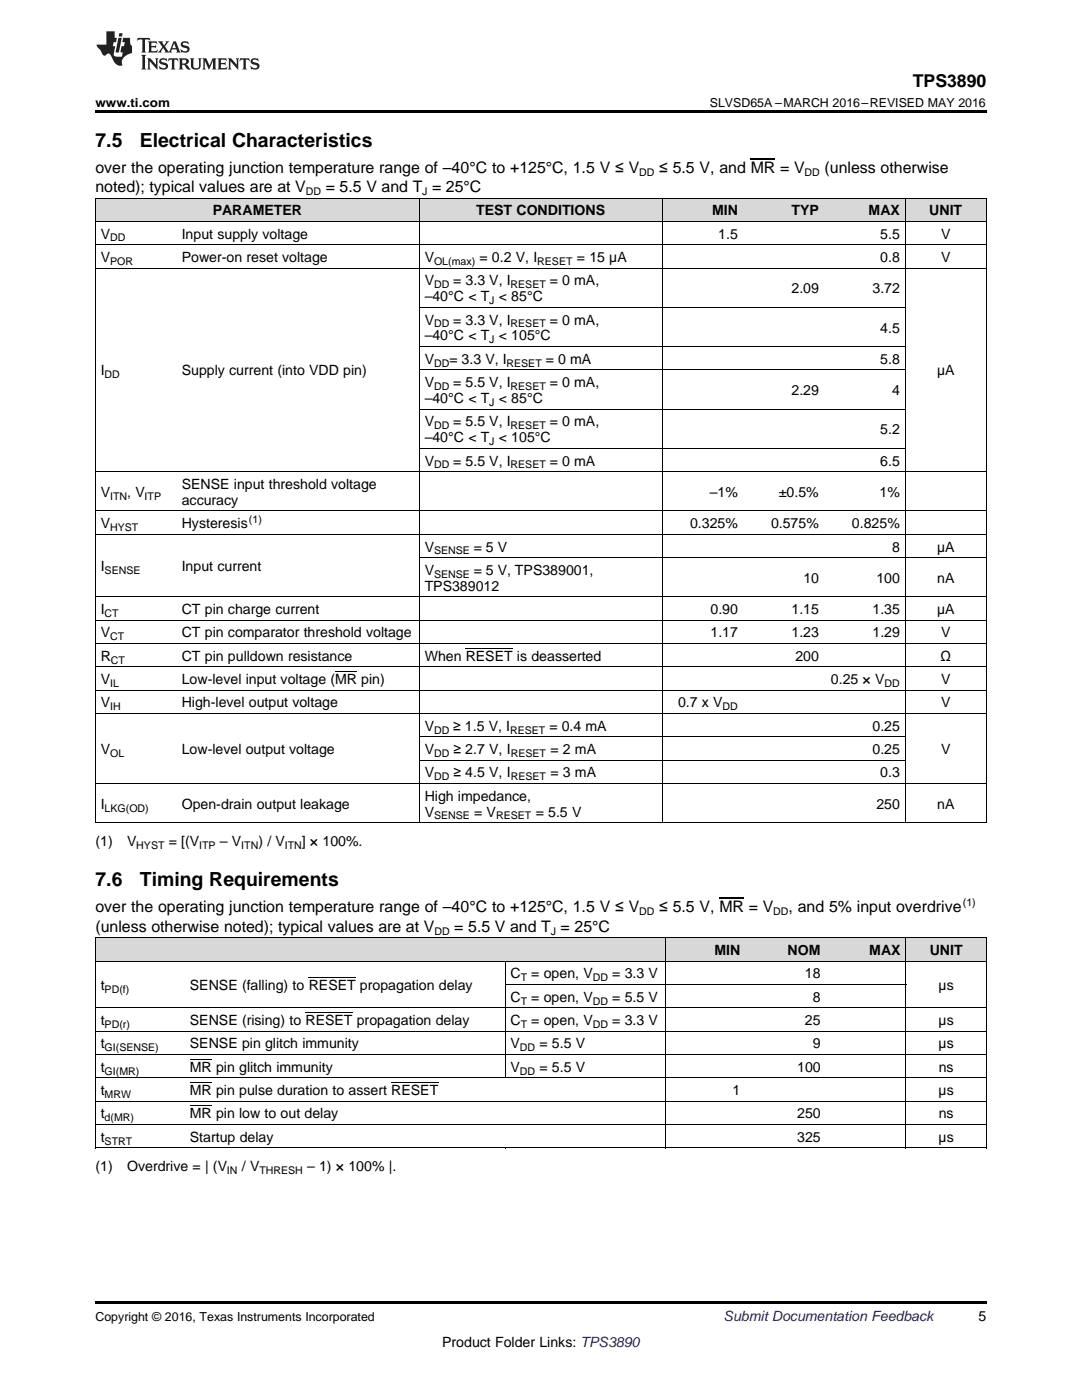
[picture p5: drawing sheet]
<svg xmlns="http://www.w3.org/2000/svg" width="216mm" height="279mm" viewBox="0 0 216 279" stroke-linecap="round" stroke-linejoin="round" font-family="sans-serif">
<defs><g id="words">
<g font-size="3.9">
<text x="19" y="29.3">7.5</text>
<text x="27.9" y="29.3">Electrical Characteristics</text>
<text x="19" y="176.9">7.6</text>
<text x="27.9" y="176.9">Timing Requirements</text>
</g>
<text font-size="3.5" x="182.1" y="17.3">TPS3890</text>
<g font-size="3.2">
<text x="19" y="34.4">over the operating junction temperature range of –40°C to +125°C, 1.5 V ≤ V</text>
<text x="131.6" y="34.4">≤ 5.5 V, and MR = V</text>
<text x="164.5" y="34.4">(unless otherwise</text>
<text x="19" y="38.3">noted); typical values are at V</text>
<text x="65" y="38.3">= 5.5 V and T = 25°C</text>
<text x="19" y="182.1">over the operating junction temperature range of –40°C to +125°C, 1.5 V ≤ V</text>
<text x="19" y="185.9">(unless otherwise noted); typical values are at V</text>
<text x="90.7" y="185.9">= 5.5 V and T = 25°C</text>
<text x="131.6" y="182.1">≤ 5.5 V, MR = V</text>
<text x="157.4" y="182.1">, and 5% input overdrive</text>
</g>
<g font-size="2.8">
<text x="20.1" y="47.6">V</text>
<text x="36.3" y="47.6">Input supply voltage</text>
<text x="42.4" y="43">PARAMETER</text>
<text x="95" y="43">TEST CONDITIONS</text>
<text x="142.1" y="43">MIN</text>
<text x="143.3" y="47.6">1.5</text>
<text x="157.9" y="43">TYP</text>
<text x="173.3" y="43">MAX</text>
<text x="175.6" y="47.6">5.5</text>
<text x="185.4" y="43">UNIT</text>
<text x="187.8" y="47.6">V</text>
<text x="20.1" y="52.3">V</text>
<text x="36.3" y="52.3">Power-on reset voltage</text>
<text x="84.7" y="52.3">V</text>
<text x="95.7" y="52.3">= 0.2 V, I</text>
<text x="115.1" y="52.3">= 15 µA</text>
<text x="175.6" y="52.3">0.8</text>
<text x="187.8" y="52.3">V</text>
<text x="84.7" y="56.9">V</text>
<text x="90.5" y="56.9">= 3.3 V, I</text>
<text x="109.7" y="56.9">= 0 mA,</text>
<text x="157.9" y="58.5">2.09</text>
<text x="174.1" y="58.5">3.72</text>
<text x="84.7" y="60.1">–40°C &lt; T &lt; 85°C</text>
<text x="84.7" y="64.8">V</text>
<text x="90.5" y="64.8">= 3.3 V, I</text>
<text x="109.7" y="64.8">= 0 mA,</text>
<text x="84.7" y="67.9">–40°C &lt; T &lt; 105°C</text>
<text x="175.6" y="66.4">4.5</text>
<text x="20.1" y="74.9">I</text>
<text x="36.3" y="74.9">Supply current (into VDD pin)</text>
<text x="84.7" y="72.6">V</text>
<text x="84.7" y="77.3">V</text>
<text x="89.7" y="72.6">= 3.3 V, I</text>
<text x="90.5" y="77.3">= 5.5 V, I</text>
<text x="108.9" y="72.6">= 0 mA</text>
<text x="109.7" y="77.3">= 0 mA,</text>
<text x="175.6" y="72.6">5.8</text>
<text x="187" y="74.9">µA</text>
<text x="84.7" y="80.4">–40°C &lt; T &lt; 85°C</text>
<text x="157.9" y="78.8">2.29</text>
<text x="178" y="78.8">4</text>
<text x="84.7" y="85.1">V</text>
<text x="84.7" y="88.3">–40°C &lt; T &lt; 105°C</text>
<text x="90.5" y="85.1">= 5.5 V, I</text>
<text x="109.7" y="85.1">= 0 mA,</text>
<text x="175.6" y="86.7">5.2</text>
<text x="84.7" y="92.9">V</text>
<text x="90.5" y="92.9">= 5.5 V, I</text>
<text x="109.7" y="92.9">= 0 mA</text>
<text x="175.6" y="92.9">6.5</text>
<text x="20.1" y="99.2">V</text>
<text x="25.4" y="99.2">, V</text>
<text x="36.3" y="97.6">SENSE input threshold voltage</text>
<text x="36.3" y="100.8">accuracy</text>
<text x="141.6" y="99.2">–1%</text>
<text x="155.4" y="99.2">±0.5%</text>
<text x="175.5" y="99.2">1%</text>
<text x="20.1" y="105.4">V</text>
<text x="36.3" y="105.4">Hysteresis</text>
<text x="137.7" y="105.4">0.325%</text>
<text x="153.8" y="105.4">0.575%</text>
<text x="170" y="105.4">0.825%</text>
<text x="20.1" y="114">I</text>
<text x="36.3" y="114">Input current</text>
<text x="84.7" y="110.1">V</text>
<text x="94.6" y="110.1">= 5 V</text>
<text x="178" y="110.1">8</text>
<text x="187" y="110.1">µA</text>
<text x="84.7" y="114.7">V</text>
<text x="84.7" y="117.9">TPS389012</text>
<text x="94.6" y="114.7">= 5 V, TPS389001,</text>
<text x="160.3" y="116.3">10</text>
<text x="174.9" y="116.3">100</text>
<text x="187" y="116.3">nA</text>
<text x="20.1" y="122.6">I</text>
<text x="36.3" y="122.6">CT pin charge current</text>
<text x="141.8" y="122.6">0.90</text>
<text x="157.9" y="122.6">1.15</text>
<text x="174.1" y="122.6">1.35</text>
<text x="187" y="122.6">µA</text>
<text x="20.1" y="127.2">V</text>
<text x="20.1" y="131.9">R</text>
<text x="36.3" y="127.2">CT pin comparator threshold voltage</text>
<text x="36.3" y="131.9">CT pin pulldown resistance</text>
<text x="84.7" y="131.9">When RESET is deasserted</text>
<text x="141.8" y="127.2">1.17</text>
<text x="157.9" y="127.2">1.23</text>
<text x="158.7" y="131.9">200</text>
<text x="174.1" y="127.2">1.29</text>
<text x="187.7" y="131.9">Ω</text>
<text x="187.8" y="127.2">V</text>
<text x="20.1" y="136.5">V</text>
<text x="36.3" y="136.5">Low-level input voltage (MR pin)</text>
<text x="165.8" y="136.5">0.25 × V</text>
<text x="187.8" y="136.5">V</text>
<text x="20.1" y="141.2">V</text>
<text x="36.3" y="141.2">High-level output voltage</text>
<text x="135.3" y="141.2">0.7 x V</text>
<text x="187.8" y="141.2">V</text>
<text x="84.7" y="145.8">V</text>
<text x="90.5" y="145.8">≥ 1.5 V, I</text>
<text x="109.6" y="145.8">= 0.4 mA</text>
<text x="174.1" y="145.8">0.25</text>
<text x="20.1" y="150.5">V</text>
<text x="36.3" y="150.5">Low-level output voltage</text>
<text x="84.7" y="150.5">V</text>
<text x="84.7" y="155.2">V</text>
<text x="90.5" y="150.5">≥ 2.7 V, I</text>
<text x="90.5" y="155.2">≥ 4.5 V, I</text>
<text x="109.8" y="150.5">= 2 mA</text>
<text x="109.8" y="155.2">= 3 mA</text>
<text x="174.1" y="150.5">0.25</text>
<text x="175.6" y="155.2">0.3</text>
<text x="187.8" y="150.5">V</text>
<text x="20.1" y="161.4">I</text>
<text x="36.3" y="161.4">Open-drain output leakage</text>
<text x="84.7" y="159.8">High impedance,</text>
<text x="174.9" y="161.4">250</text>
<text x="187" y="161.4">nA</text>
<text x="84.7" y="163">V</text>
<text x="94.6" y="163">= V</text>
<text x="106.9" y="163">= 5.5 V</text>
<text x="19" y="168.8">(1)</text>
<text x="25.4" y="168.8">V</text>
<text x="33.7" y="168.8">= [(V</text>
<text x="43.9" y="168.8">– V</text>
<text x="51.6" y="168.8">) / V</text>
<text x="60.2" y="168.8">] × 100%.</text>
<text x="142.6" y="190.6">MIN</text>
<text x="157.2" y="190.6">NOM</text>
<text x="173.5" y="190.6">MAX</text>
<text x="185.5" y="190.6">UNIT</text>
<text x="20.1" y="197.6">t</text>
<text x="37.9" y="197.6">SENSE (falling) to RESET propagation delay</text>
<text x="101.9" y="195.3">C</text>
<text x="106" y="195.3">= open, V</text>
<text x="122.2" y="195.3">= 3.3 V</text>
<text x="160.6" y="195.3">18</text>
<text x="187.3" y="197.6">µs</text>
<text x="101.9" y="199.9">C</text>
<text x="106" y="199.9">= open, V</text>
<text x="122.2" y="199.9">= 5.5 V</text>
<text x="162.2" y="199.9">8</text>
<text x="20.1" y="204.6">t</text>
<text x="20.1" y="209.2">t</text>
<text x="37.9" y="204.6">SENSE (rising) to RESET propagation delay</text>
<text x="37.9" y="209.2">SENSE pin glitch immunity</text>
<text x="101.9" y="204.6">C</text>
<text x="101.9" y="209.2">V</text>
<text x="106" y="204.6">= open, V</text>
<text x="107.6" y="209.2">= 5.5 V</text>
<text x="122.2" y="204.6">= 3.3 V</text>
<text x="160.6" y="204.6">25</text>
<text x="162.2" y="209.2">9</text>
<text x="187.3" y="204.6">µs</text>
<text x="187.3" y="209.2">µs</text>
<text x="20.1" y="213.9">t</text>
<text x="37.9" y="213.9">MR pin glitch immunity</text>
<text x="101.9" y="213.9">V</text>
<text x="107.6" y="213.9">= 5.5 V</text>
<text x="159.1" y="213.9">100</text>
<text x="187.3" y="213.9">ns</text>
<text x="20.1" y="218.5">t</text>
<text x="37.9" y="218.5">MR pin pulse duration to assert RESET</text>
<text x="146.2" y="218.5">1</text>
<text x="187.3" y="218.5">µs</text>
<text x="20.1" y="223.2">t</text>
<text x="20.1" y="227.9">t</text>
<text x="37.9" y="223.2">MR pin low to out delay</text>
<text x="37.9" y="227.9">Startup delay</text>
<text x="159.1" y="223.2">250</text>
<text x="159.1" y="227.9">325</text>
<text x="187.3" y="227.9">µs</text>
<text x="187.3" y="223.2">ns</text>
<text x="19" y="233.7">(1)</text>
<text x="25.4" y="233.7">Overdrive = | (V</text>
<text x="48.3" y="233.7">/ V</text>
<text x="61.3" y="233.7">– 1) × 100% |.</text>
<text x="195.3" y="263.6">5</text>
<text x="88.2" y="268.9">Product Folder Links: TPS3890</text>
</g>
<text font-size="2.8" fill="#0000c8" x="144.4" y="263.6">Submit Documentation Feedback</text>
<g font-size="2.5">
<text x="19" y="21.4">www.ti.com</text>
<text x="141.6" y="21.4">SLVSD65A –MARCH 2016–REVISED MAY 2016</text>
<text x="19" y="263.6">Copyright © 2016, Texas Instruments Incorporated</text>
</g>
<g font-size="2.1">
<text x="127.6" y="35.1">DD</text>
<text x="160.5" y="35.1">DD</text>
<text x="61" y="38.9">DD</text>
<text x="84.2" y="38.9">J</text>
<text x="22" y="48.2">DD</text>
<text x="22" y="52.8">POR</text>
<text x="86.6" y="52.8">OL(max)</text>
<text x="107.2" y="52.8">RESET</text>
<text x="86.6" y="57.5">DD</text>
<text x="101.9" y="57.5">RESET</text>
<text x="86.6" y="65.3">DD</text>
<text x="97.6" y="60.7">J</text>
<text x="101.9" y="65.3">RESET</text>
<text x="97.6" y="68.5">J</text>
<text x="20.9" y="75.5">DD</text>
<text x="86.6" y="73.2">DD</text>
<text x="86.6" y="77.8">DD</text>
<text x="101.1" y="73.2">RESET</text>
<text x="101.9" y="77.8">RESET</text>
<text x="97.6" y="81">J</text>
<text x="86.6" y="85.7">DD</text>
<text x="97.6" y="88.8">J</text>
<text x="101.9" y="85.7">RESET</text>
<text x="86.6" y="93.5">DD</text>
<text x="101.9" y="93.5">RESET</text>
<text x="22" y="99.7">ITN</text>
<text x="28.9" y="99.7">ITP</text>
<text x="22" y="106">HYST</text>
<text x="49.7" y="104.3">(1)</text>
<text x="86.6" y="110.6">SENSE</text>
<text x="20.9" y="114.5">SENSE</text>
<text x="86.6" y="115.3">SENSE</text>
<text x="20.9" y="123.1">CT</text>
<text x="22" y="127.8">CT</text>
<text x="22" y="137.1">IL</text>
<text x="22.1" y="132.4">CT</text>
<text x="176.5" y="137.1">DD</text>
<text x="22" y="141.7">IH</text>
<text x="144.2" y="141.7">DD</text>
<text x="86.6" y="146.4">DD</text>
<text x="101.8" y="146.4">RESET</text>
<text x="22" y="151.1">OL</text>
<text x="86.6" y="151.1">DD</text>
<text x="86.6" y="155.7">DD</text>
<text x="101.9" y="151.1">RESET</text>
<text x="101.9" y="155.7">RESET</text>
<text x="20.9" y="162">LKG(OD)</text>
<text x="86.6" y="163.5">SENSE</text>
<text x="99" y="163.5">RESET</text>
<text x="27.2" y="169.4">HYST</text>
<text x="39.8" y="169.4">ITP</text>
<text x="48.2" y="169.4">ITN</text>
<text x="56.8" y="169.4">ITN</text>
<text x="127.6" y="182.7">DD</text>
<text x="154.3" y="182.7">DD</text>
<text x="192.1" y="180.8">(1)</text>
<text x="86.7" y="186.6">DD</text>
<text x="109.9" y="186.6">J</text>
<text x="103.9" y="195.8">T</text>
<text x="118.3" y="195.8">DD</text>
<text x="20.9" y="198.2">PD(f)</text>
<text x="103.9" y="200.5">T</text>
<text x="118.3" y="200.5">DD</text>
<text x="20.9" y="205.1">PD(r)</text>
<text x="20.9" y="209.8">GI(SENSE)</text>
<text x="103.8" y="209.8">DD</text>
<text x="103.9" y="205.1">T</text>
<text x="118.3" y="205.1">DD</text>
<text x="20.9" y="214.5">GI(MR)</text>
<text x="103.8" y="214.5">DD</text>
<text x="20.9" y="219.1">MRW</text>
<text x="20.9" y="223.8">d(MR)</text>
<text x="20.9" y="228.4">STRT</text>
<text x="45.3" y="234.3">IN</text>
<text x="51.7" y="234.3">THRESH</text>
</g>
</g></defs>
<g fill="#d8d8d8">
<path d="M19 187.2h17.8v4.7h-17.8z"/>
<path d="M36.8 187.2h64v4.7h-64z"/>
<path d="M100.8 187.2h32v4.7h-32z"/>
<path d="M132.8 187.2h16v4.7h-16z"/>
<path d="M148.8 187.2h16v4.7h-16z"/>
<path d="M164.8 187.2h16v4.7h-16z"/>
<path d="M180.8 187.2h16v4.7h-16z"/>
<path d="M19 39.6h16.2v4.6h-16.2z"/>
<path d="M35.2 39.6h48.5v4.6h-48.5z"/>
<path d="M83.7 39.6h48.5v4.6h-48.5z"/>
<path d="M132.2 39.6h16.1v4.6h-16.1z"/>
<path d="M148.3 39.6h16.2v4.6h-16.2z"/>
<path d="M164.5 39.6h16.2v4.6h-16.2z"/>
<path d="M180.7 39.6h16.1v4.6h-16.1z"/>
</g>
<path d="M19 22h177.8v.5h-177.8zM19 164.2l.2 .1zM83.6 164.2l.1 .1zM132.1 164.2l.1 .1zM180.6 164.2l.1 .1zM196.7 164.2l.1 .1zM19 229.1h.2zM100.7 229.1h.1zM132.7 229.1h.1zM180.7 229.1h.1zM196.7 229.1h.1zM19 259.7h177.8v.5h-177.8z" fill="#000"/>
<g fill="none" stroke="#000" stroke-width=".2">
<path d="M19 39.5h177.8M19.1 39.5v124.8M83.6 39.5v124.8M132.1 39.5v124.8M180.6 39.5v124.8M196.8 39.5v124.8M19 53.5h177.8M19 48.8h177.8M19 44.2h177.8M83.7 73.8h97M83.7 69.2h97M83.7 61.3h97"/>
<path d="M19 94.1h177.8M83.7 89.5h97M83.7 81.7h97M19 119.1h177.8M19 106.6h177.8M19 102h177.8M83.7 111.3h113.1M19 137.7h177.8M19 133.1h177.8M19 128.4h177.8M19 123.8h177.8M19 156.4h177.8"/>
<path d="M19 142.4h177.8M83.7 151.7h97M83.7 147.1h97M19 164.2h177.8M19 187.2h177.8v41.9M19 191.8h177.8M19.1 187.2v41.9M100.8 191.8v23.4M100.8 196.5h80M132.8 187.2v41.9M180.8 187.2v41.9M19 219.8h177.8"/>
<path d="M19 215.1h177.8M19 210.4h177.8M19 205.8h177.8M19 201.1h177.8M19 229.1h177.8M19 224.4h177.8"/>
</g>
<g fill="#231f20">
<path d="M27.5 7.6l-.1 .5 .4-.2h.6v.1v2.1l-.2 .4h1l-.3-.4v-2.1l.1-.1h.5l.5 .2-.2-.5zM29.5 8.3l.2 .3v1.5l-.2 .4h1.8l.2-.6a1.04 1.04 0 0 1-1.3 .2v-.7h.6l.3 .2v-.6l-.3 .2h-.6v-.6l.8-.1 .4 .3-.2-.5zM31.5 8.3l.9 1.1-.9 1.1h.8l-.2-.2 .5-.7 .4 .7-.2 .2h1.5l-.1-.2 .1-.4h.9l.1 .4-.2 .2h1l-.3-.3-.7-1.9h-.5l-.9 2-.8-1 .9-1h-.8l.1 .3-.3 .5-.4-.6 .2-.2zM34.7 8.6l.4 1h-.7zM36.3 8.4a.63 .63 0 0 0-.2 .7 .63 .63 0 0 0 .6 .4l.6 .2 .1 .2a.75 .75 0 0 1-.7 .4 .75 .75 0 0 1-.6-.5l.1 .7 .1-.1a1.11 1.11 0 0 0 1.5-.6 1.13 1.13 0 0 0-1.2-.8l-.1-.4a1.04 1.04 0 0 1 1.2 .2l-.2-.5-.1 .1-.5-.2zM28.2 10.9l.2 .4v2.2l-.2 .4h1l-.3-.4v-2.2l.3-.4zM29.3 11.6l.3 .4v1.5l-.3 .4h.8l-.2-.4v-1.3l1.5 1.7v-1.9l.2-.4h-.7l.2 .4v.9l-1.1-1.3zM32 11.8a.62 .62 0 0 0-.2 .7 .62 .62 0 0 0 .6 .4l.6 .1 .1 .3a.76 .76 0 0 1-.7 .3 .76 .76 0 0 1-.6-.4l.1 .7 .1-.1a1.11 1.11 0 0 0 1.5-.6 1.13 1.13 0 0 0-1.2-.8l-.1-.4a1.04 1.04 0 0 1 1.2 .2l-.2-.6-.1 .1-.5-.1zM33.7 11.6l-.2 .6a.61 .61 0 0 1 .8-.3v1.6l-.2 .4h.9l-.2-.4v-1.6a.63 .63 0 0 1 .8 .3l-.2-.6zM35.6 11.6l.3 .4v1.5l-.3 .4h1l-.2-.2v-.8l.5 .2a.76 .76 0 0 0 1.2 .7l-1-1a.58 .58 0 0 0 .6-.5 .58 .58 0 0 0-.5-.6zM36.4 11.9h.1a.45 .45 0 0 1 .5 .1 .45 .45 0 0 1 .1 .5l-.7 .2zM37.9 11.6l.2 .2a2.17 2.17 0 0 0 .3 1.9 .99 .99 0 0 0 1.6-.6v-1.1l.2-.4h-.7l.2 .2a1.92 1.92 0 0 1-.2 1.8 .6 .6 0 0 1-.9-.5v-1.1l.2-.4zM40.4 11.6l.2 .4v1.5l-.2 .4h.7l-.2-.4v-1.4l.8 1.8 .8-1.8v1.4l-.2 .4h.9l-.2-.4v-1.5l.2-.4h-.8l-.6 1.5-.6-1.5zM43.4 11.6l.2 .4v1.5l-.2 .4h1.8l.2-.6a1.04 1.04 0 0 1-1.3 .1v-.6h.5l.4 .2v-.6l-.4 .2h-.5v-.7h.8l.3 .3-.1-.6zM45.5 11.6l.2 .4v1.5l-.2 .4h.7l-.2-.4v-1.3l1.5 1.7v-1.9l.2-.4h-.7l.2 .4v.9l-1.1-1.3zM47.9 11.6l-.1 .6a.61 .61 0 0 1 .8-.3v1.6l-.3 .4h1l-.3-.4 .1-1.6a.63 .63 0 0 1 .7 .3l-.1-.6zM50.2 11.8a.62 .62 0 0 0-.2 .7 .62 .62 0 0 0 .6 .4l.6 .1 .2 .3a.76 .76 0 0 1-.8 .3 .76 .76 0 0 1-.6-.4l.1 .7 .2-.1a1.11 1.11 0 0 0 1.5-.6 1.13 1.13 0 0 0-1.3-.8l-.1-.4a1.04 1.04 0 0 1 1.2 .2l-.1-.6-.2 .1-.5-.1z"/>
<path d="M21.2 6.3v2.6h-1.9l.1 .4 .7 .9a.91 .91 0 0 0 1 .8 .56 .56 0 0 1 .5-.3 .56 .56 0 0 1 .5 .3l.4 .8a1.53 1.53 0 0 0 1.9 1.2 1.54 1.54 0 0 1 1-2.1l.9-.3v-1.4a1.52 1.52 0 0 1-.3-1.6h-1.4l-.2 .8h.5l-.2 .8h-.4l-.2 1v.2l.4 .1-.2 .8a1.93 1.93 0 0 1-1.6-.3l.3-1.8h-.5l.2-.8h.4l.2-.8h-.4v-1.3zM23.6 7.6l-.6 2.9h.7l.6-2.9zM23.8 6.6l-.1 .7h.6l.2-.7z"/>
</g>
<path d="M66.9 134h4.3M92.9 129.4h9.4M61.6 195.1h9.4M37.9 216.1h4.4M37.9 211.4h4.4M61 202.1h9.3M78.1 216.1h9.4M37.9 220.7h4.4" fill="none" stroke="#000" stroke-width=".2"/>
<path d="M149.8 31.6h4.9M143.5 179.3h4.9" fill="none" stroke="#000" stroke-width=".21"/>
<use href="#words"/>
</svg>
